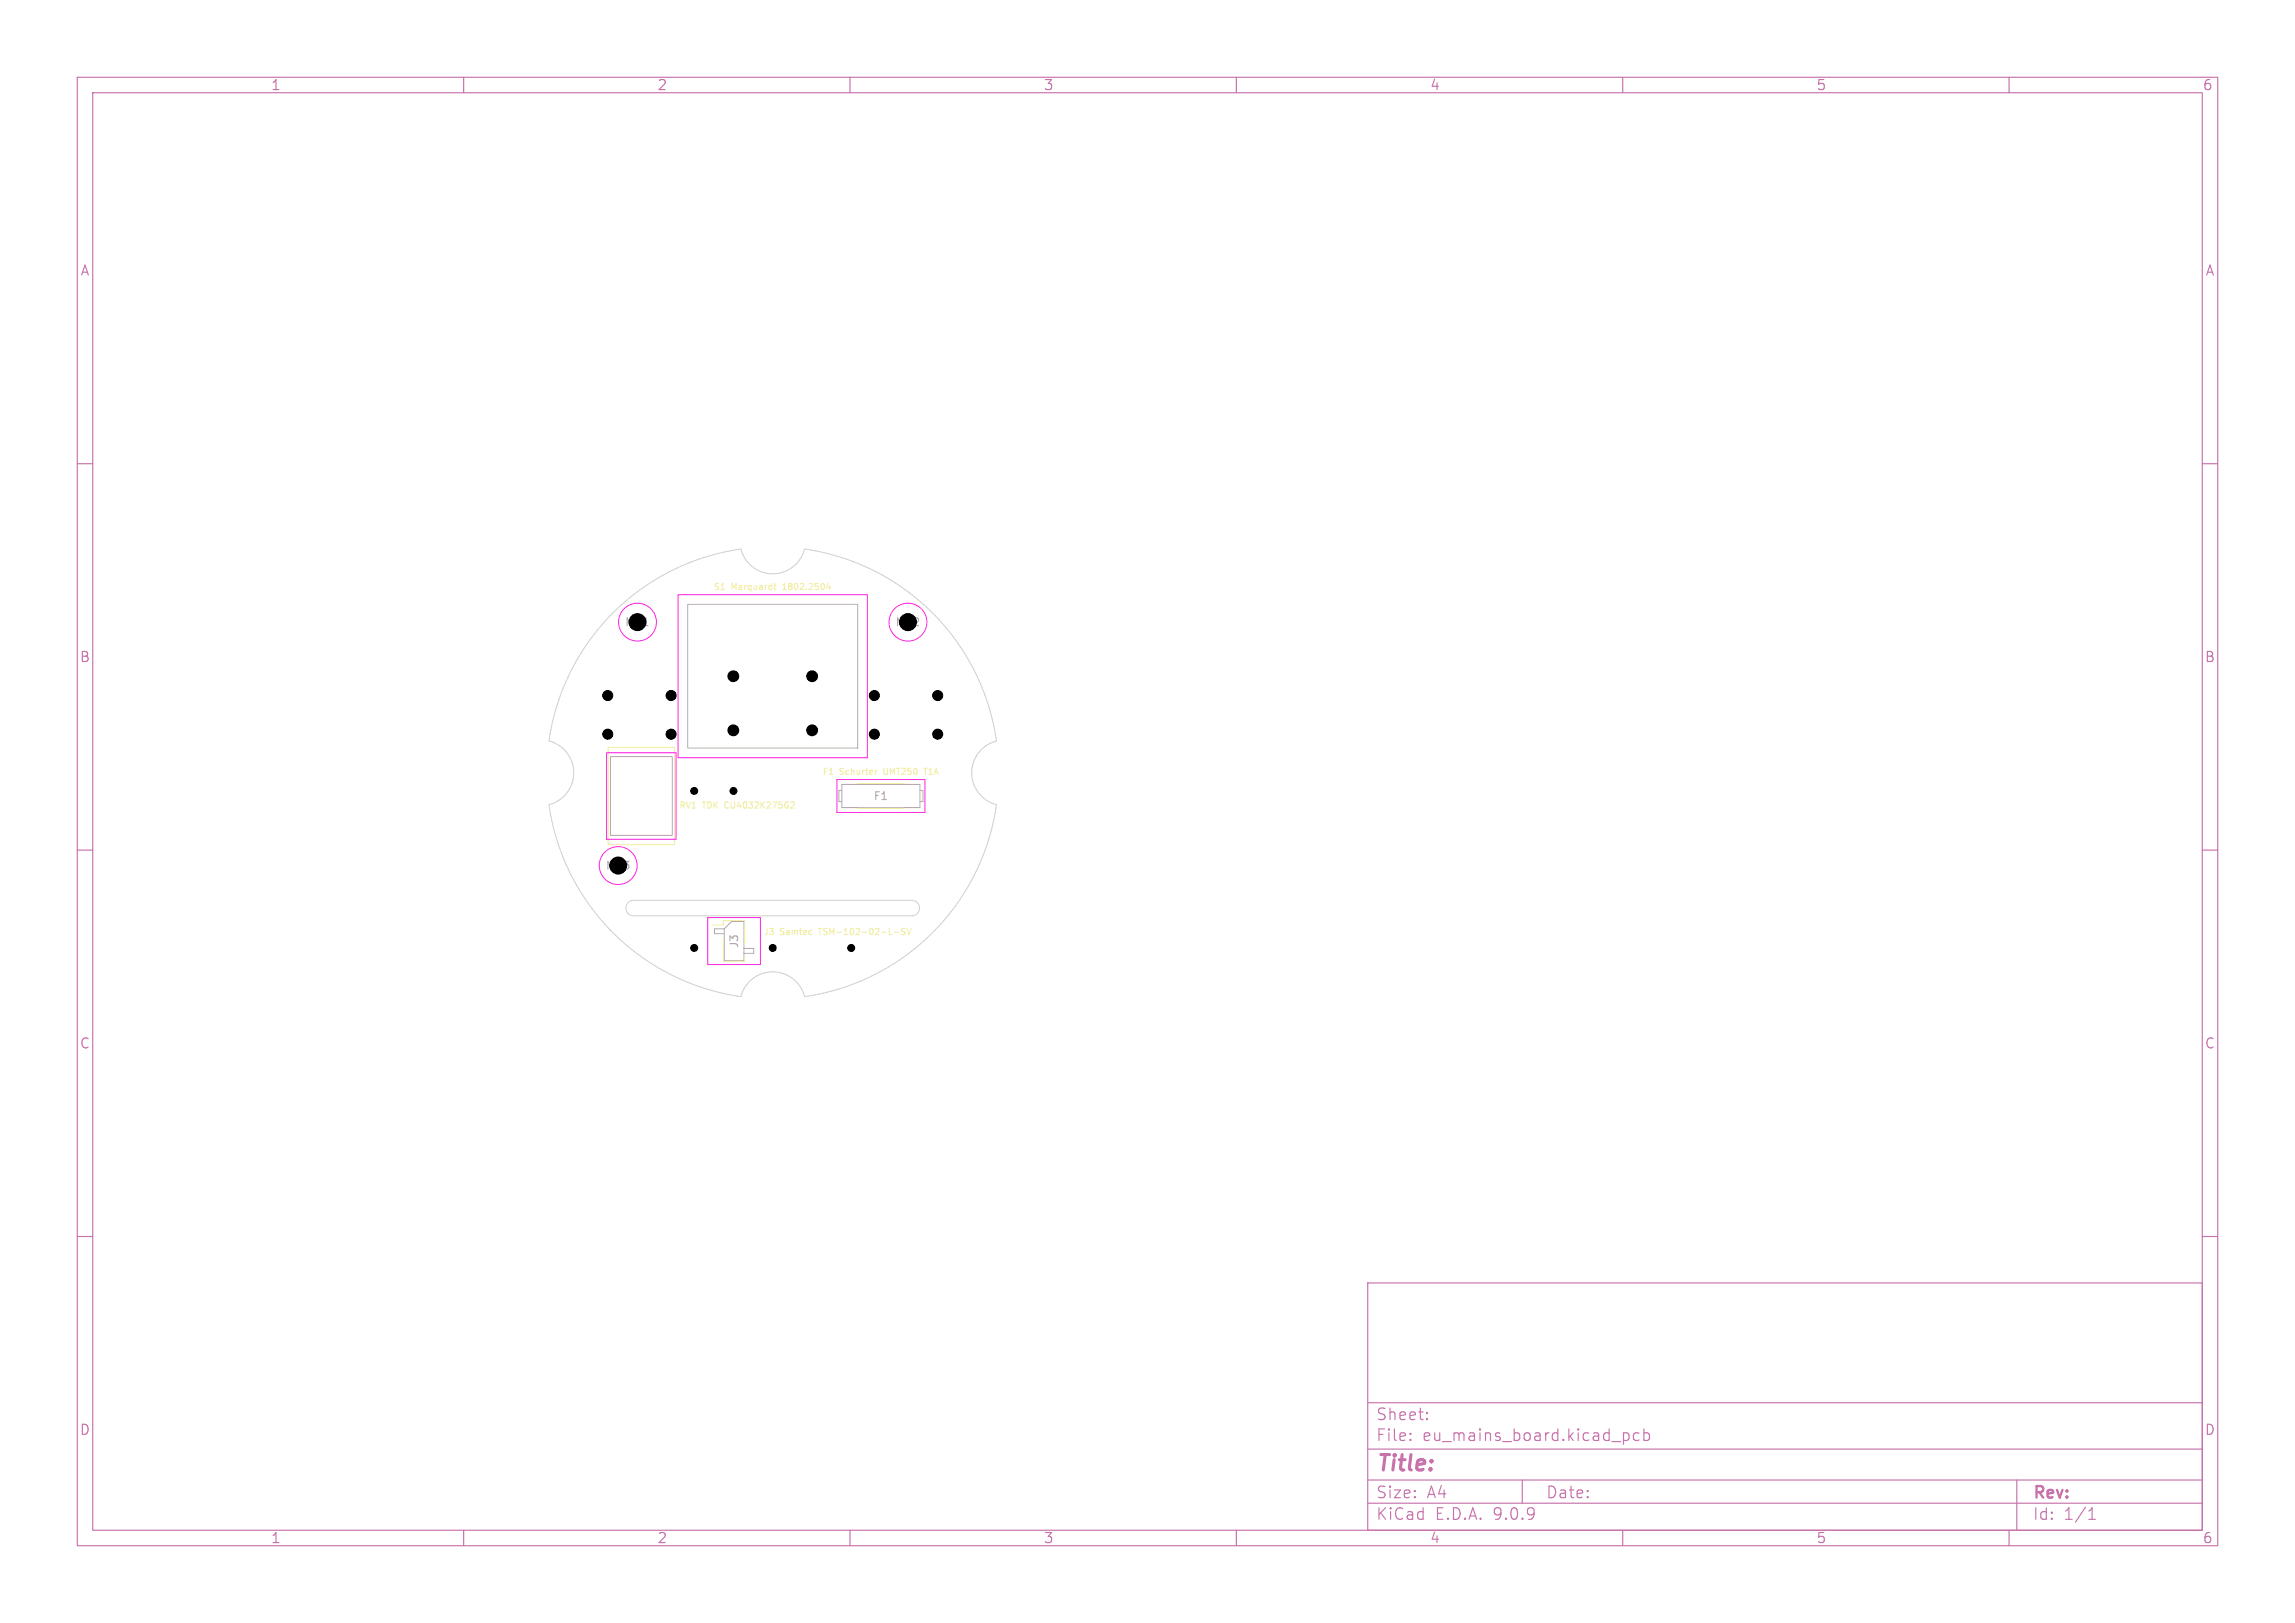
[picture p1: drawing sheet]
<svg xmlns="http://www.w3.org/2000/svg" width="297mm" height="210mm" viewBox="0 0 297 210" stroke-linecap="round" stroke-linejoin="round" font-family="sans-serif">
<defs><g id="words">
<text font-size="2.8" fill="#c872ab" x="178" y="190.9">Title:</text>
<g font-size="2.1" fill="#c872ab">
<text x="178" y="184">Sheet:</text>
<text x="178" y="186.7">File:</text>
<text x="184.1" y="186.7">eu_mains_board.kicad_pcb</text>
<text x="178" y="196.9">KiCad</text>
<text x="178" y="194.1">Size:</text>
<text x="184.7" y="194.1">A4</text>
<text x="185.7" y="196.9">E.D.A.</text>
<text x="193.3" y="196.9">9.0.9</text>
<text x="200" y="194.1">Date:</text>
<text x="263" y="194.3">Rev:</text>
<text x="263" y="196.9">Id:</text>
<text x="267.1" y="196.9">1/1</text>
</g>
<g font-size="1.8" fill="#c872ab">
<text x="35" y="11.9">1</text>
<text x="85" y="11.9">2</text>
<text x="135" y="11.9">3</text>
<text x="185" y="11.9">4</text>
<text x="235" y="11.9">5</text>
<text x="285" y="11.9">6</text>
<text x="10.3" y="35.9">A</text>
<text x="285.4" y="35.9">A</text>
<text x="10.3" y="85.9">B</text>
<text x="285.3" y="85.9">B</text>
<text x="10.3" y="135.9">C</text>
<text x="285.3" y="135.9">C</text>
<text x="10.3" y="185.9">D</text>
<text x="285.3" y="185.9">D</text>
<text x="35" y="199.9">1</text>
<text x="85" y="199.9">2</text>
<text x="135" y="199.9">3</text>
<text x="185" y="199.9">4</text>
<text x="235" y="199.9">5</text>
<text x="285" y="199.9">6</text>
</g>
<g font-size="1.4" fill="#afafaf">
<text x="80.8" y="81.2">MH1</text>
<text x="115.8" y="81.2">MH2</text>
<text x="113" y="103.7">F1</text>
<text x="78.3" y="112.7">MH3</text>
<text x="95.7" y="122.8" transform="rotate(-90 95.7 122.8)">J3</text>
</g>
<g font-size="1.1" fill="#f2eda1">
<text x="92.3" y="76.5">S1</text>
<text x="94.6" y="76.5">Marquardt</text>
<text x="101.4" y="76.5">1802.2504</text>
<text x="106.4" y="100.4">F1</text>
<text x="108.7" y="100.4">Schurter</text>
<text x="114.5" y="100.4">UMT250</text>
<text x="119.9" y="100.4">T1A</text>
<text x="87.8" y="104.8">RV1</text>
<text x="90.9" y="104.8">TDK</text>
<text x="93.9" y="104.8">CU4032K275G2</text>
<text x="98.8" y="121.2">J3</text>
<text x="100.9" y="121.2">Samtec</text>
<text x="106.1" y="121.2">TSM-102-02-L-SV</text>
</g>
</g></defs>
<g fill="none" stroke="#c872ab" stroke-width=".15">
<path d="M10 10h277v190h-277zM12 12h273v186h-273zM60 10v2M110 10v2M160 10v2M210 10v2M260 10v2M10 60h2M285 60h2M10 110h2M285 110h2M10 160h2"/>
<path d="M177 166h108v32h-108zM285 160h2M60 198v2M110 198v2M160 198v2M177 194.5h108M177 191.5h108M177 187.5h108M177 181.5h108M182.5 186.3h.1l-.1 .1M182.5 186.3v.1M182.5 185.5v.1"/>
<path d="M182.5 185.5h.1l-.1 .1M184.7 183.6v.1M184.7 183.6h-.1l.1 .1M184.7 182.8v.1M184.7 182.8h-.1l.1 .1M197 191.5v3M210 198v2M210.2 185.4l.5 .1 .1 .2-.1 .6-.2 .1h-.3M212.1 185.5l-.4-.1-.3 .3v.4l.1 .2 .2 .1 .4-.1M212.7 185.5l.5-.1 .3 .3v.4l-.2 .2-.1 .1-.5-.1M212.7 184.9v1.5M260 198v2"/>
<path d="M261 191.5v6.5M270.3 196.6h.9M270.3 195.5l.4-.4v1.5"/>
</g>
<path d="M89 78.2h22v18.6h-22zM79 97.9h8v10.2h-8zM94.7 119.2h1.6v5.1h-2.6v-4.1zM108.9 102.3h-.4v1.4h.4M108.9 101.5h10.1v3h-10.1zM119 102.3h.4v1.4h-.4M93.7 120.2h-1.2v.6h1.2M96.3 122.7h1.2v.7h-1.2" fill="none" stroke="#afafaf" stroke-width=".13"/>
<g fill="none" stroke="#f2eda1" stroke-width=".13">
<path d="M100.1 75.8h.3M100.2 75.5v.7l.2 .1M107.2 75.5l-.2 .5h.5M107.4 75.8v.5M78.7 96.7h8.6v12.6h-8.6zM113.3 99.7v.5M113.5 99.7l-.2 .1M119.5 99.4h.5M96.4 119.1h-2.8v.6h-1.5M96.4 119.7v2.5M102.4 103.8h.2l.2 .2-.5 .6h.5M110.9 101.4h6.1"/>
<path d="M110.9 104.6h6.1M93.6 121.3v3.1h2.8v-.5M115.7 120.6h.6M117.1 120.2l-.3-.1-.1 .2 .1 .2 .3 .1v.3h-.1h-.3M117.4 120.1l.2 .8 .3-.8"/>
</g>
<g fill="none" stroke="#ff26e2" stroke-width=".13">
<path d="M87.7 77h24.5v21.1h-24.5zM78.5 97.4h9v11.2h-9zM91.6 118.7h6.8v6.1h-6.8zM108.3 100.9h11.4v4.2h-11.4z"/>
<circle cx="82.5" cy="80.5" r="2.45"/>
<circle cx="117.5" cy="80.5" r="2.45"/>
<circle cx="80" cy="112" r="2.45"/>
</g>
<path d="M79.3 79.3a28.7 28.7 0 0 1 16.6-8.2 4.2 4.2 0 0 0 4.1 3.1 4.2 4.2 0 0 0 4.1-3.2 29.1 29.1 0 0 1 24.8 24.9 4.2 4.2 0 0 0-3.1 4.1 4.2 4.2 0 0 0 3.2 4.1 29.1 29.1 0 0 1-24.9 24.8 4.2 4.2 0 0 0-4.1-3.1 4.2 4.2 0 0 0-4.1 3.2 29.1 29.1 0 0 1-24.8-24.9 4.2 4.2 0 0 0 3.1-4.1 4.2 4.2 0 0 0-3.2-4.1 29.2 29.2 0 0 1 8.3-16.6zM81.3 116.8l.3-.2 .4-.1h36a1 1 0 0 1 1 1 1 1 0 0 1-1 1h-36a1 1 0 0 1-.9-.6 1 1 0 0 1 .2-1.1z" fill="none" stroke="#d0d2cd" stroke-width=".13"/>
<g fill="#000" stroke="#000" stroke-width=".13">
<circle cx="78.7" cy="95" r=".65"/>
<circle cx="78.7" cy="90" r=".65"/>
<circle cx="82.5" cy="80.5" r="1.1"/>
<circle cx="86.8" cy="95" r=".65"/>
<circle cx="86.8" cy="90" r=".65"/>
<circle cx="94.9" cy="87.5" r=".7"/>
<circle cx="94.9" cy="94.5" r=".7"/>
<circle cx="105.1" cy="87.5" r=".7"/>
<circle cx="105.1" cy="94.5" r=".7"/>
<circle cx="113.1" cy="95" r=".65"/>
<circle cx="113.1" cy="90" r=".65"/>
<circle cx="117.5" cy="80.5" r="1.1"/>
<circle cx="121.3" cy="90" r=".65"/>
<circle cx="121.3" cy="95" r=".65"/>
<circle cx="80" cy="112" r="1.1"/>
<circle cx="89.8" cy="102.3" r=".45"/>
<circle cx="94.9" cy="102.3" r=".45"/>
<circle cx="89.8" cy="122.7" r=".45"/>
<circle cx="100" cy="122.7" r=".45"/>
<circle cx="110.2" cy="122.7" r=".45"/>
</g>
<use href="#words"/>
</svg>
